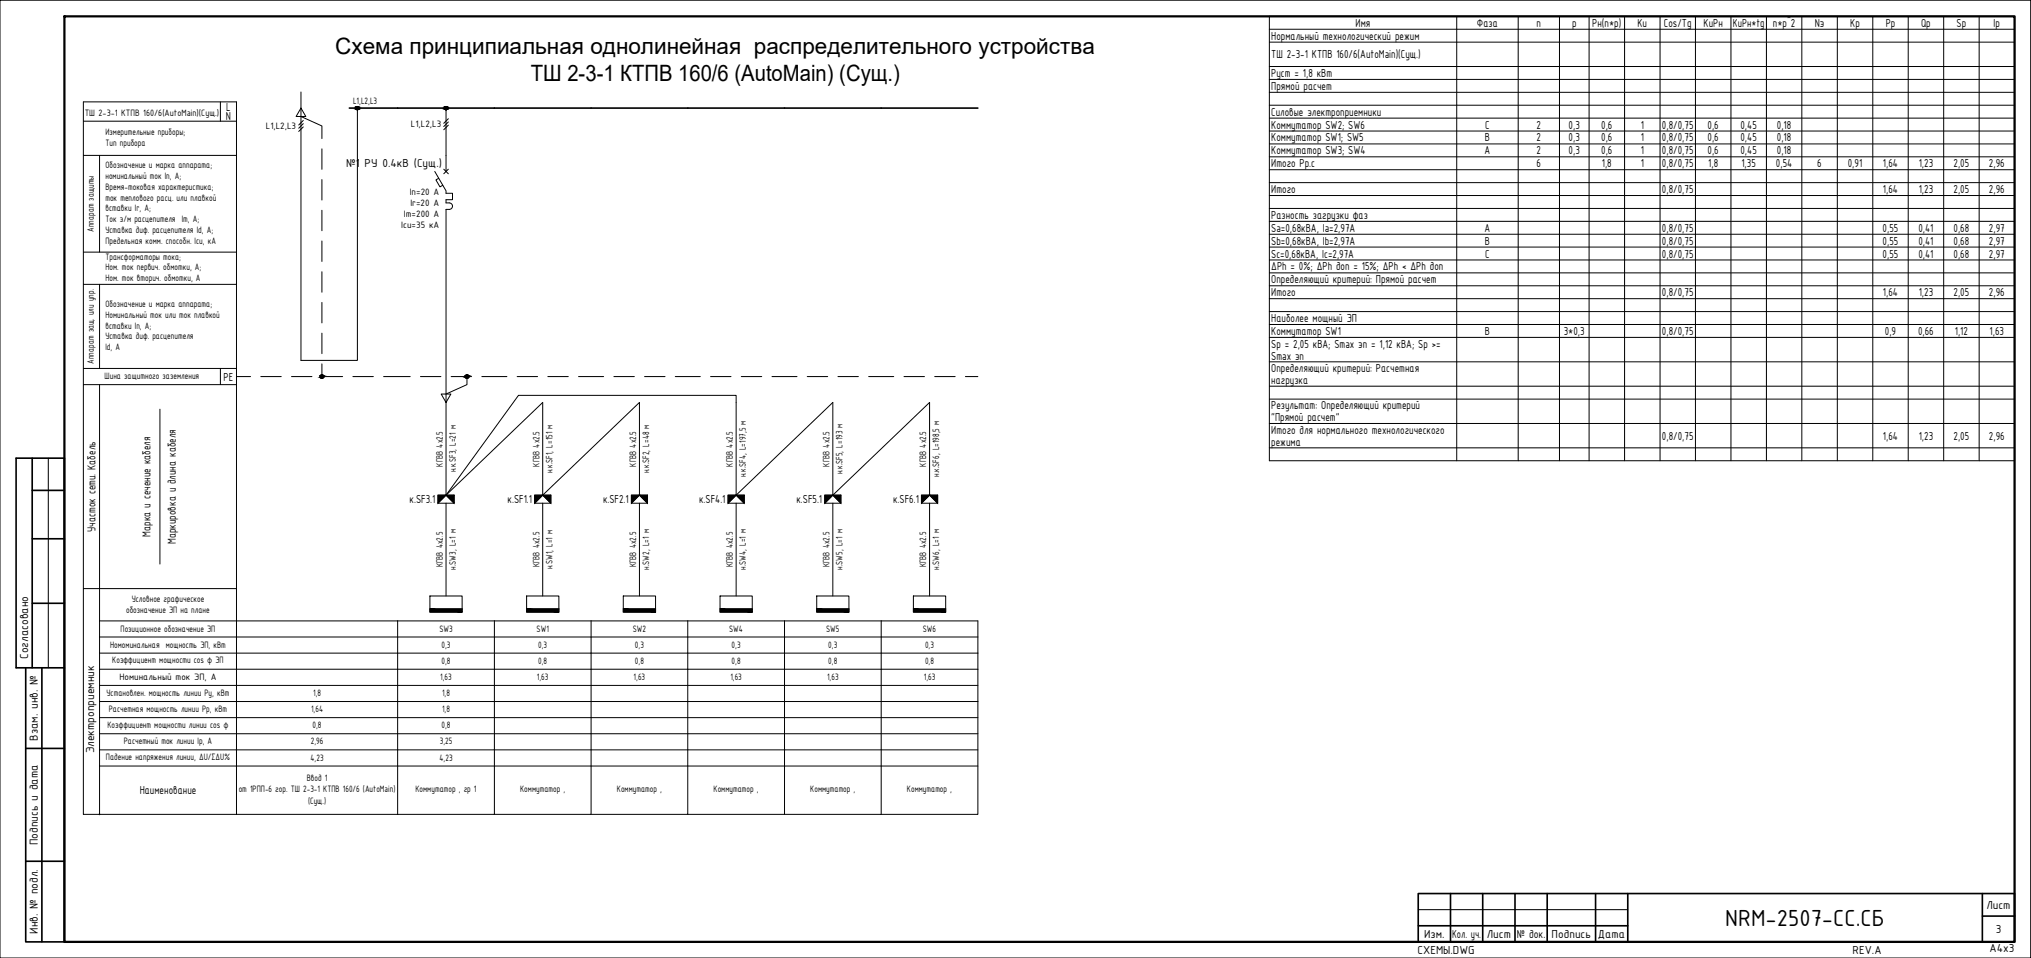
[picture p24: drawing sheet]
<svg xmlns="http://www.w3.org/2000/svg" width="630mm" height="297mm" viewBox="0 0 630 297" stroke-linecap="round" stroke-linejoin="round" font-family="sans-serif">
<defs><g id="words">
<text font-size="7.8" x="535.2" y="287">NRM-2507-СС.СБ</text>
<g font-size="7">
<text x="104" y="16.6">Схема принципиальная однолинейная распределительного устройства</text>
<text x="164.7" y="25">ТШ 2-3-1 КТПВ 160/6 (AutoMain) (Сущ.)</text>
</g>
<g font-size="3.9">
<text x="420.5" y="8.3">Имя</text>
<text x="458.2" y="8.3">Фаза</text>
<text x="476.7" y="8.3">n</text>
<text x="487.7" y="8.3">p</text>
<text x="494" y="8.3">Pн(n*p)</text>
<text x="508" y="8.3">Kи</text>
<text x="516.2" y="8.3">Cos/Tg</text>
<text x="528.5" y="8.3">KиРн</text>
<text x="537.6" y="8.3">KиРн*tg</text>
<text x="550" y="8.3">n*p^2</text>
<text x="563" y="8.3">Nэ</text>
<text x="574" y="8.3">Kp</text>
<text x="585" y="8.3">Pp</text>
<text x="596" y="8.3">Qp</text>
<text x="607" y="8.3">Sp</text>
<text x="618.5" y="8.3">Ip</text>
<text x="394.4" y="12.3">Нормальный технологический режим</text>
<text x="394.4" y="18.1">ТШ 2-3-1 КТПВ 160/6(AutoMain)(Сущ.)</text>
<text x="394.4" y="23.9">Pуст = 1,8 кВт</text>
<text x="394.4" y="27.9">Прямой расчет</text>
<text x="70.2" y="34.4">L</text>
<text x="394.4" y="35.9">Силовые электроприемники</text>
<text x="70.1" y="37.3">N</text>
<text x="394.4" y="39.9">Коммутатор SW2; SW6</text>
<text x="460.7" y="39.9">C</text>
<text x="476.7" y="39.9">2</text>
<text x="486.6" y="39.9">0,3</text>
<text x="496.7" y="39.9">0,6</text>
<text x="509" y="39.9">1</text>
<text x="515.6" y="39.9">0,8/0,75</text>
<text x="529.7" y="39.9">0,6</text>
<text x="539.9" y="39.9">0,45</text>
<text x="551.2" y="39.9">0,18</text>
<text x="394.4" y="43.9">Коммутатор SW1; SW5</text>
<text x="394.4" y="47.9">Коммутатор SW3; SW4</text>
<text x="460.5" y="47.9">A</text>
<text x="460.7" y="43.9">B</text>
<text x="476.7" y="43.9">2</text>
<text x="476.7" y="47.9">2</text>
<text x="486.6" y="43.9">0,3</text>
<text x="486.6" y="47.9">0,3</text>
<text x="496.7" y="43.9">0,6</text>
<text x="496.7" y="47.9">0,6</text>
<text x="509" y="43.9">1</text>
<text x="509" y="47.9">1</text>
<text x="515.6" y="43.9">0,8/0,75</text>
<text x="515.6" y="47.9">0,8/0,75</text>
<text x="529.7" y="43.9">0,6</text>
<text x="529.7" y="47.9">0,6</text>
<text x="539.9" y="43.9">0,45</text>
<text x="539.9" y="47.9">0,45</text>
<text x="551.2" y="43.9">0,18</text>
<text x="551.2" y="47.9">0,18</text>
<text x="107.4" y="51.8">№1</text>
<text x="113.1" y="51.8">РУ 0.4кВ (Сущ.)</text>
<text x="394.4" y="51.9">Итого Рр.с</text>
<text x="476.7" y="51.9">6</text>
<text x="496.9" y="51.9">1,8</text>
<text x="509" y="51.9">1</text>
<text x="515.6" y="51.9">0,8/0,75</text>
<text x="529.9" y="51.9">1,8</text>
<text x="540.2" y="51.9">1,35</text>
<text x="550.9" y="51.9">0,54</text>
<text x="563.8" y="51.9">6</text>
<text x="573.2" y="51.9">0,91</text>
<text x="584.1" y="51.9">1,64</text>
<text x="595.2" y="51.9">1,23</text>
<text x="606" y="51.9">2,05</text>
<text x="617" y="51.9">2,96</text>
<text x="394.4" y="59.9">Итого</text>
<text x="515.6" y="59.9">0,8/0,75</text>
<text x="584.1" y="59.9">1,64</text>
<text x="595.2" y="59.9">1,23</text>
<text x="606" y="59.9">2,05</text>
<text x="617" y="59.9">2,96</text>
<text x="394.4" y="67.9">Разность загрузки фаз</text>
<text x="394.4" y="71.9">Sa=0,68кВА, Ia=2,97А</text>
<text x="460.5" y="71.9">A</text>
<text x="515.6" y="71.9">0,8/0,75</text>
<text x="584" y="71.9">0,55</text>
<text x="595.1" y="71.9">0,41</text>
<text x="606" y="71.9">0,68</text>
<text x="617" y="71.9">2,97</text>
<text x="394.4" y="75.9">Sb=0,68кВА, Ib=2,97А</text>
<text x="460.7" y="75.9">B</text>
<text x="515.6" y="75.9">0,8/0,75</text>
<text x="584" y="75.9">0,55</text>
<text x="595.1" y="75.9">0,41</text>
<text x="606" y="75.9">0,68</text>
<text x="617" y="75.9">2,97</text>
<text x="394.4" y="79.9">Sc=0,68кВА, Ic=2,97А</text>
<text x="394.4" y="83.9">ΔPh = 0%; ΔPh доп = 15%; ΔPh &lt; ΔPh доп</text>
<text x="460.7" y="79.9">C</text>
<text x="515.6" y="79.9">0,8/0,75</text>
<text x="584" y="79.9">0,55</text>
<text x="595.1" y="79.9">0,41</text>
<text x="606" y="79.9">0,68</text>
<text x="617" y="79.9">2,97</text>
<text x="394.4" y="87.9">Определяющий критерий: Прямой расчет</text>
<text x="394.4" y="91.9">Итого</text>
<text x="515.6" y="91.9">0,8/0,75</text>
<text x="584.1" y="91.9">1,64</text>
<text x="595.2" y="91.9">1,23</text>
<text x="606" y="91.9">2,05</text>
<text x="617" y="91.9">2,96</text>
<text x="394.4" y="99.9">Наиболее мощный ЭП</text>
<text x="394.4" y="103.9">Коммутатор SW1</text>
<text x="394.4" y="107.8">Sр = 2,05 кВА; Smax эп = 1,12 кВА; Sр &gt;=</text>
<text x="460.7" y="103.9">B</text>
<text x="485.1" y="103.9">3*0,3</text>
<text x="515.6" y="103.9">0,8/0,75</text>
<text x="584.7" y="103.9">0,9</text>
<text x="595" y="103.9">0,66</text>
<text x="606.4" y="103.9">1,12</text>
<text x="617.2" y="103.9">1,63</text>
<text x="394.4" y="111.5">Smax эп</text>
<text x="69.4" y="118">PE</text>
<text x="394.4" y="115.3">Определяющий критерий: Расчетная</text>
<text x="394.4" y="119.1">нагрузка</text>
<text x="394.4" y="126.9">Результат: Определяющий критерий</text>
<text x="394.4" y="130.6">&quot;Прямой расчет&quot;</text>
<text x="394.4" y="134.5">Итого для нормального технологического</text>
<text x="515.6" y="136.3">0,8/0,75</text>
<text x="584.1" y="136.3">1,64</text>
<text x="595.2" y="136.3">1,23</text>
<text x="606" y="136.3">2,05</text>
<text x="617" y="136.3">2,96</text>
<text x="394.4" y="138.2">режима</text>
<text x="127.1" y="156">к.SF3.1</text>
<text x="157.5" y="156">к.SF1.1</text>
<text x="187.1" y="156">к.SF2.1</text>
<text x="216.9" y="156">к.SF4.1</text>
<text x="247.1" y="156">к.SF5.1</text>
<text x="277.1" y="156">к.SF6.1</text>
<text x="29.6" y="164.9" transform="rotate(-90 29.6 164.9)">Участок сети. Кабель</text>
<text x="46.7" y="166.4" transform="rotate(-90 46.7 166.4)">Марка и сечение кабеля</text>
<text x="54.5" y="168.7" transform="rotate(-90 54.5 168.7)">Маркировка и длина кабеля</text>
<text x="8.7" y="204.3" transform="rotate(-90 8.7 204.3)">Согласовано</text>
<text x="11.7" y="229.7" transform="rotate(-90 11.7 229.7)">Взам. инв. №</text>
<text x="29.3" y="233.6" transform="rotate(-90 29.3 233.6)">Электроприемник</text>
<text x="43.3" y="246.3">Наименование</text>
<text x="11.7" y="262.1" transform="rotate(-90 11.7 262.1)">Подпись и дата</text>
<text x="616.2" y="281.8">Лист</text>
<text x="11.7" y="289.5" transform="rotate(-90 11.7 289.5)">Инв. № подл.</text>
<text x="441.8" y="290.8">Изм.</text>
<text x="450.5" y="290.8">Кол. уч.</text>
<text x="461.2" y="290.8">Лист</text>
<text x="470.5" y="290.8">№ док.</text>
<text x="481.4" y="290.8">Подпись</text>
<text x="495.7" y="290.8">Дата</text>
<text x="619.1" y="289.3">3</text>
<text x="439.7" y="295.8">СХЕМЫ.DWG</text>
<text x="574.7" y="295.8">REV.А</text>
<text x="617.2" y="295.3">A4х3</text>
</g>
<g font-size="3.1">
<text x="26.3" y="35.8">ТШ 2-3-1 КТПВ 160/6(AutoMain)(Сущ.)</text>
<text x="109.5" y="32.1">L1,L2,L3</text>
<text x="32.7" y="41.9">Измерительные приборы;</text>
<text x="82.5" y="39.9">L1,L2,L3</text>
<text x="127.5" y="39.4">L1,L2,L3</text>
<text x="32.7" y="45.2">Тип прибора</text>
<text x="32.7" y="52.2">Обозначение и марка аппарата;</text>
<text x="32.7" y="55.5">номинальный ток In, A;</text>
<text x="32.7" y="58.9">Время-токовая характеристика;</text>
<text x="32.7" y="62.2">ток теплового расц. или плавкой</text>
<text x="32.7" y="65.5">вставки Ir, A;</text>
<text x="127.1" y="60.6">In=20 А</text>
<text x="127.3" y="64">Ir=20 А</text>
<text x="29.1" y="71.9" transform="rotate(-90 29.1 71.9)">Аппарат защиты</text>
<text x="32.7" y="68.8">Ток э/м расцепителя Im, А;</text>
<text x="124.5" y="70.6">Icu=35 кА</text>
<text x="125.3" y="67.3">Im=200 А</text>
<text x="32.7" y="72.2">Уставка диф. расцепителя Id, А;</text>
<text x="32.7" y="75.5">Предельная комм. способн. Icu, кА</text>
<text x="32.7" y="80.5">Трансформаторы тока;</text>
<text x="32.7" y="83.9">Ном. ток первич. обмотки, А;</text>
<text x="32.7" y="87.2">Ном. ток вторич. обмотки, А</text>
<text x="32.7" y="95.2">Обозначение и марка аппарата;</text>
<text x="32.7" y="98.5">Номинальный ток или ток плавкой</text>
<text x="32.7" y="101.9">вставки In, A;</text>
<text x="32.7" y="105.2">Уставка диф. расцепителя</text>
<text x="29.1" y="112.8" transform="rotate(-90 29.1 112.8)">Аппарат защ. или упр.</text>
<text x="32.7" y="108.5">Id, А</text>
<text x="32.4" y="117.6">Шина защитного заземления</text>
<text x="137.4" y="144.7" transform="rotate(-90 137.4 144.7)">КГВВ 4х2.5</text>
<text x="141.4" y="146.5" transform="rotate(-90 141.4 146.5)">н.к.SF3, L=21 м</text>
<text x="167.4" y="144.7" transform="rotate(-90 167.4 144.7)">КГВВ 4х2.5</text>
<text x="171.4" y="146.7" transform="rotate(-90 171.4 146.7)">н.к.SF1, L=151 м</text>
<text x="197.4" y="144.7" transform="rotate(-90 197.4 144.7)">КГВВ 4х2.5</text>
<text x="201.4" y="146.7" transform="rotate(-90 201.4 146.7)">н.к.SF2, L=48 м</text>
<text x="227.4" y="144.7" transform="rotate(-90 227.4 144.7)">КГВВ 4х2.5</text>
<text x="231.4" y="148" transform="rotate(-90 231.4 148)">н.к.SF4, L=197,5 м</text>
<text x="257.4" y="144.7" transform="rotate(-90 257.4 144.7)">КГВВ 4х2.5</text>
<text x="261.4" y="147.1" transform="rotate(-90 261.4 147.1)">н.к.SF5, L=193 м</text>
<text x="287.4" y="144.7" transform="rotate(-90 287.4 144.7)">КГВВ 4х2.5</text>
<text x="291.4" y="147.9" transform="rotate(-90 291.4 147.9)">н.к.SF6, L=198,5 м</text>
<text x="137.4" y="175.9" transform="rotate(-90 137.4 175.9)">КГВВ 4х2.5</text>
<text x="141.4" y="176.7" transform="rotate(-90 141.4 176.7)">н.SW3, L=1 м</text>
<text x="167.4" y="175.9" transform="rotate(-90 167.4 175.9)">КГВВ 4х2.5</text>
<text x="171.4" y="176.5" transform="rotate(-90 171.4 176.5)">н.SW1, L=1 м</text>
<text x="197.4" y="175.9" transform="rotate(-90 197.4 175.9)">КГВВ 4х2.5</text>
<text x="201.4" y="176.7" transform="rotate(-90 201.4 176.7)">н.SW2, L=1 м</text>
<text x="227.4" y="175.9" transform="rotate(-90 227.4 175.9)">КГВВ 4х2.5</text>
<text x="231.4" y="176.8" transform="rotate(-90 231.4 176.8)">н.SW4, L=1 м</text>
<text x="257.4" y="175.9" transform="rotate(-90 257.4 175.9)">КГВВ 4х2.5</text>
<text x="261.4" y="176.7" transform="rotate(-90 261.4 176.7)">н.SW5, L=1 м</text>
<text x="287.4" y="175.9" transform="rotate(-90 287.4 175.9)">КГВВ 4х2.5</text>
<text x="291.4" y="176.7" transform="rotate(-90 291.4 176.7)">н.SW6, L=1 м</text>
<text x="39.1" y="190">обозначение ЭП на плане</text>
<text x="40.9" y="186.7">Условное графическое</text>
<text x="37.4" y="195.9">Позиционное обозначение ЭП</text>
<text x="136.3" y="196">SW3</text>
<text x="166.5" y="196">SW1</text>
<text x="196.3" y="196">SW2</text>
<text x="226.2" y="196">SW4</text>
<text x="256.3" y="196">SW5</text>
<text x="286.3" y="196">SW6</text>
<text x="34.2" y="200.8">Номоминальная мощность ЭП, кВт</text>
<text x="137" y="200.8">0,3</text>
<text x="167" y="200.8">0,3</text>
<text x="197" y="200.8">0,3</text>
<text x="227" y="200.8">0,3</text>
<text x="257" y="200.8">0,3</text>
<text x="287" y="200.8">0,3</text>
<text x="34.8" y="205.7">Коэффициент мощности cos φ ЭП</text>
<text x="137" y="205.8">0,8</text>
<text x="167" y="205.8">0,8</text>
<text x="197" y="205.8">0,8</text>
<text x="227" y="205.8">0,8</text>
<text x="257" y="205.8">0,8</text>
<text x="287" y="205.8">0,8</text>
<text x="33" y="215.7">Установлен. мощность линии Ру, кВт</text>
<text x="37.1" y="210.8">Номинальный ток ЭП, А</text>
<text x="97.1" y="215.8">1,8</text>
<text x="136.6" y="210.8">1,63</text>
<text x="137.1" y="215.8">1,8</text>
<text x="166.6" y="210.8">1,63</text>
<text x="196.6" y="210.8">1,63</text>
<text x="226.6" y="210.8">1,63</text>
<text x="256.6" y="210.8">1,63</text>
<text x="286.6" y="210.8">1,63</text>
<text x="33.8" y="220.7">Расчетная мощность линии Рр, кВт</text>
<text x="96.5" y="220.8">1,64</text>
<text x="137.1" y="220.8">1,8</text>
<text x="33.3" y="225.7">Коэффициент мощности линии cos φ</text>
<text x="97" y="225.8">0,8</text>
<text x="137" y="225.8">0,8</text>
<text x="38.4" y="230.7">Расчетный ток линии Ip, А</text>
<text x="96.4" y="230.8">2,96</text>
<text x="136.4" y="230.8">3,25</text>
<text x="32.9" y="235.7">Падение напряжения линии, ΔU/ΣΔU%</text>
<text x="96.3" y="235.8">4,23</text>
<text x="136.3" y="235.8">4,23</text>
<text x="74" y="245.7">от 1РПП-6 гор. ТШ 2-3-1 КТПВ 160/6 (AutoMain)</text>
<text x="95.2" y="242.2">Ввод 1</text>
<text x="128.9" y="245.7">Коммутатор , гр 1</text>
<text x="161.4" y="245.7">Коммутатор ,</text>
<text x="191.4" y="245.7">Коммутатор ,</text>
<text x="221.4" y="245.7">Коммутатор ,</text>
<text x="251.4" y="245.7">Коммутатор ,</text>
<text x="281.4" y="245.7">Коммутатор ,</text>
<text x="95.6" y="249.2">(Сущ.)</text>
</g>
</g></defs>
<!-- layer: 0 -->
<g fill="none" stroke="#000" stroke-width=".31">
<path d="M393.8 5.1h231.2v137.8h-231.2zM393.8 9.1h231.2M393.8 13.1h231.2M451.9 5.1v137.8M471 5.1v137.8M483.8 5.1v137.8M493 5.1v137.8M504 5.1v137.8M515 5.1v137.8M526 5.1v137.8M537 5.1v137.8M548 5.1v137.8"/>
<path d="M559 5.1v137.8M570 5.1v137.8M581 5.1v137.8M592 5.1v137.8M603 5.1v137.8M614 5.1v137.8M25.9 37.6h47.5M68.4 31.6v6M94.1 38.3l-1.4 1.5M94.1 37.3l-1.4 1.5M94.1 39.4l-1.4 1.4M139.1 37.8l-1.4 1.4"/>
<path d="M139.1 36.8l-1.4 1.4M139.1 38.8l-1.4 1.4M393.8 20.6h231.2M393.8 24.6h231.2M393.8 28.6h231.2M393.8 32.6h231.2M393.8 36.6h231.2M25.9 48.2h47.5M30.9 48.2v30M393.8 40.6h231.2M393.8 44.6h231.2M393.8 48.6h231.2"/>
<path d="M393.8 52.6h231.2M393.8 56.6h231.2M25.9 78.2h47.5M393.8 60.6h231.2M393.8 64.6h231.2M393.8 68.6h231.2M393.8 72.6h231.2M393.8 76.6h231.2M25.9 88.2h47.5M30.9 88.2v26M393.8 80.6h231.2M393.8 84.6h231.2"/>
<path d="M393.8 88.6h231.2M393.8 92.6h231.2M393.8 96.6h231.2M25.9 119.3h47.5M25.9 114.2h47.5M30.9 119.3v133.2M68.4 114.2v5.1M393.8 100.6h231.2M393.8 104.6h231.2M393.8 112.2h231.2M393.8 119.7h231.2M49.6 126.9v48"/>
<path d="M168.4 124.8l-30 28.7 22.4-30.9h67.6v2.2M198.4 124.8l-30 28.7M258.4 124.8l-30 28.7M288.4 124.8l-30 28.7M393.8 123.7h231.2M393.8 131.3h231.2M393.8 138.9h231.2M25.9 182.5h47.5M30.9 192.5h272.5v10M30.9 197.5h272.5M123.4 192.5v60M153.4 192.5v60h-30"/>
<path d="M183.4 192.5v60h-30M213.4 192.5v60h-30M243.4 192.5v60h-30M273.4 192.5v60h-30M30.9 217.5h272.5M30.9 202.5h272.5M30.9 207.5h272.5M30.9 212.5h272.5M303.4 217.5v35h-30M303.4 207.5v10M303.4 202.5v5M30.9 222.5h272.5"/>
<path d="M30.9 232.5h272.5M30.9 237.5h272.5M30.9 227.5h272.5M73.4 252.5v-220.9h-47.5v220.9h97.5"/>
</g>
<circle cx="30.9" cy="252.5" r=".11" fill="#000" stroke="#000" stroke-width=".31"/>
<path d="M108.4 33.5h195" fill="none" stroke="#000" stroke-width=".51"/>
<g fill="none" stroke="#000" stroke-width=".31">
<path d="M93.4 28.5v83.2h17.5v-78.2M93.4 33.5l1.5 2.6h-3zM93.4 36.1l6.5 3v3.9M138.4 33.5v19.7M99.9 46.2v6.3M99.9 55.7v6.3M134.9 53.2l3.5 6v.7h2v2h-2v1h1a1.01 1.01 0 0 1 1 1 1.01 1.01 0 0 1-1 1h-1v59.9M136.1 55.3l-.9 .5 1.3 2.1 .9-.5M137.7 52.5l1.4 1.4M139.1 52.5l-1.4 1.4M99.9 65.2v6.4M99.9 74.7v6.4"/>
<path d="M99.9 84.3v6.3M99.9 93.8v6.3M73.4 116.8h4.3M80.9 116.8h6.3M90.4 116.8h6.4M99.9 103.3v6.4M99.9 112.8v4M99.9 116.8h6.4M109.5 116.8h6.3M119 116.8h8.3M130.4 116.8h6.4M140 116.8h6.3"/>
<path d="M144.9 116.8v2.5l-6.5 2.9M149.5 116.8h7.7M160.4 116.8h6.4M169.9 116.8h6.4M179.5 116.8h7.8M190.4 116.8h6.4M200 116.8h6.3M209.5 116.8h7.8M220.4 116.8h6.4M230 116.8h6.3M239.5 116.8h7.7M250.4 116.8h6.4"/>
<path d="M259.9 116.8h6.4M269.5 116.8h7.8M280.4 116.8h6.4M290 116.8h6.3M299.5 116.8h3.9M136.9 122.2h3l-1.5 2.6zM138.4 124.8v28.7M168.4 124.8v28.7M198.4 124.8v28.7M228.4 124.8v28.7M258.4 124.8v28.7M288.4 124.8v28.7"/>
<path d="M135.9 153.5h5v2.5l-2.5-2.5-2.5 2.5zM135.9 156h5M138.4 156v28.8M165.9 153.5h5v2.5l-2.5-2.5-2.5 2.5zM165.9 156h5M168.4 156v28.8M195.9 153.5h5v2.5l-2.5-2.5-2.5 2.5zM195.9 156h5M198.4 156v28.8M225.9 153.5h5v2.5l-2.5-2.5-2.5 2.5zM225.9 156h5M228.4 156v28.8"/>
<path d="M255.9 153.5h5v2.5l-2.5-2.5-2.5 2.5zM255.9 156h5M258.4 156v28.8M285.9 153.5h5v2.5l-2.5-2.5-2.5 2.5zM285.9 156h5M288.4 156v28.8M133.4 184.8h10v5h-10zM133.4 188.8h10M163.4 184.8h10v5h-10zM163.4 188.8h10M193.4 184.8h10v5h-10zM193.4 188.8h10"/>
<path d="M223.4 184.8h10v5h-10zM223.4 188.8h10M253.4 184.8h10v5h-10zM253.4 188.8h10M283.4 184.8h10v5h-10zM283.4 188.8h10"/>
<circle cx="110.9" cy="33.5" r=".5"/>
<circle cx="138.4" cy="33.5" r=".5"/>
<circle cx="99.9" cy="116.8" r=".5"/>
<circle cx="144.9" cy="116.8" r=".5"/>
</g>
<g fill="#000" stroke="#000" stroke-width=".31">
<path d="M110.8 34h.1zM110.8 34h.2zM138.3 34h.1zM138.3 34h.2zM99.8 117.2h.1zM99.8 117.2h.2zM144.8 117.2h.1zM144.8 117.2h.2zM135.9 153.5h2.5l-2.5 2.5zM138.4 153.5h2.5v2.5zM165.9 153.5h2.5l-2.5 2.5zM168.4 153.5h2.5v2.5z"/>
<path d="M195.9 153.5h2.5l-2.5 2.5zM198.4 153.5h2.5v2.5zM225.9 153.5h2.5l-2.5 2.5zM228.4 153.5h2.5v2.5zM255.9 153.5h2.5l-2.5 2.5zM258.4 153.5h2.5v2.5zM285.9 153.5h2.5l-2.5 2.5zM288.4 153.5h2.5v2.5z"/>
<path d="M110.8 33h.2zM110.8 33h.2z"/>
<path d="M110.8 33h.2zM110.7 33h.3z"/>
<path d="M110.7 33l.4 .1zM110.7 33.1h.4z"/>
<path d="M110.7 34h.3zM110.7 34h.3z"/>
<path d="M110.7 33.1h.4zM110.6 33.1h.5z"/>
<path d="M110.7 34h.4zM110.7 34h.3z"/>
<path d="M110.6 33.1h.6zM110.6 33.1h.6z"/>
<path d="M110.6 34h.5zM110.6 34h.5z"/>
<path d="M110.6 33.1h.6zM110.6 33.1h.6z"/>
<path d="M110.6 33.9h.6zM110.6 33.9l.5 .1z"/>
<path d="M110.6 33.1l.6 .1zM110.6 33.1l.6 .1z"/>
<path d="M110.5 33.9h.7zM110.5 33.9h.7z"/>
<path d="M110.5 33.2h.8zM110.5 33.2h.8z"/>
<path d="M110.5 33.9h.7zM110.5 33.9h.7z"/>
<path d="M110.5 33.2l.8 .1zM110.5 33.2l.8 .1z"/>
<path d="M110.5 33.8h.8zM110.5 33.8l.7 .1z"/>
<path d="M110.4 33.3h.9zM110.4 33.3h.9z"/>
<path d="M110.4 33.8h.9zM110.4 33.8h.9z"/>
<path d="M110.4 33.3h.9zM110.4 33.3h.9z"/>
<path d="M110.4 33.7h.9zM110.4 33.7l.9 .1z"/>
<path d="M110.4 33.3l.9 .1zM110.4 33.4h.9z"/>
<path d="M110.4 33.4h1zM110.4 33.4h1z"/>
<path d="M110.4 33.7h.9zM110.4 33.7h.9z"/>
<path d="M110.4 33.4l1 .1zM110.4 33.4l1 .1z"/>
<path d="M110.4 33.5h1zM110.4 33.5h1z"/>
<path d="M110.4 33.6h1zM110.4 33.6h1z"/>
<path d="M110.4 33.6l1 .1zM110.4 33.6l1 .1z"/>
<path d="M110.4 33.7h1zM110.4 33.7h.9z"/>
<path d="M110.4 33.5h1zM110.4 33.5l1 .1z"/>
<path d="M138.3 33h.2zM138.3 33h.2z"/>
<path d="M138.3 33h.2zM138.2 33h.3z"/>
<path d="M138.2 33l.4 .1zM138.2 33.1h.4z"/>
<path d="M138.2 34h.3zM138.2 34h.3z"/>
<path d="M138.2 33.1h.4zM138.1 33.1h.5z"/>
<path d="M138.2 34h.4zM138.2 34h.3z"/>
<path d="M138.1 33.1h.6zM138.1 33.1h.6z"/>
<path d="M138.1 34h.5zM138.1 34h.5z"/>
<path d="M138.1 33.1h.6zM138 33.1h.7z"/>
<path d="M138.1 33.9h.6zM138.1 33.9l.5 .1z"/>
<path d="M138 33.1l.7 .1zM138 33.1l.7 .1z"/>
<path d="M138 33.9h.7zM138 33.9h.7z"/>
<path d="M138 33.2h.7zM138 33.2h.7z"/>
<path d="M138 33.9h.7zM138 33.9h.7z"/>
<path d="M138 33.2l.8 .1zM138 33.2l.8 .1z"/>
<path d="M138 33.8h.8zM138 33.8l.7 .1z"/>
<path d="M137.9 33.3h.9zM137.9 33.3h.9z"/>
<path d="M137.9 33.8h.9zM137.9 33.8h.9z"/>
<path d="M137.9 33.3h.9zM137.9 33.3h.9z"/>
<path d="M137.9 33.7h.9zM137.9 33.7l.9 .1z"/>
<path d="M137.9 33.3l1 .1zM137.9 33.3l1 .1z"/>
<path d="M137.9 33.7h.9zM137.9 33.7h.9z"/>
<path d="M137.9 33.4h1zM137.9 33.4h1z"/>
<path d="M137.9 33.4l1 .1zM137.9 33.4l1 .1z"/>
<path d="M137.9 33.6l1 .1zM137.9 33.6l1 .1z"/>
<path d="M137.9 33.7h1zM137.9 33.7h.9z"/>
<path d="M137.9 33.5h1zM137.9 33.5h1z"/>
<path d="M137.9 33.5l1 .1zM137.9 33.5l1 .1z"/>
<path d="M137.9 33.6h1zM137.9 33.6h1z"/>
<path d="M99.8 116.3h.2zM99.8 116.3h.2z"/>
<path d="M99.8 116.3h.2zM99.7 116.3h.3z"/>
<path d="M99.7 116.3h.4zM99.7 116.3h.4z"/>
<path d="M99.7 117.2h.3zM99.7 117.2h.3z"/>
<path d="M99.7 116.3h.4zM99.6 116.3h.5z"/>
<path d="M99.7 117.2h.4zM99.7 117.2h.3z"/>
<path d="M99.6 116.3h.6zM99.6 116.3h.6z"/>
<path d="M99.6 117.2h.5zM99.6 117.2h.5z"/>
<path d="M99.6 116.3l.6 .1zM99.6 116.3l.6 .1z"/>
<path d="M99.6 117.2h.6zM99.6 117.2h.5z"/>
<path d="M99.5 116.4h.7zM99.5 116.4h.7z"/>
<path d="M99.5 117.1h.7zM99.5 117.1l.7 .1z"/>
<path d="M99.5 116.4h.8zM99.5 116.4h.8z"/>
<path d="M99.5 117.1h.7zM99.5 117.1h.7z"/>
<path d="M99.5 116.4l.8 .1zM99.4 116.5h.9z"/>
<path d="M99.5 117.1h.8zM99.5 117.1h.7z"/>
<path d="M99.4 116.5h.9zM99.4 116.5h.9z"/>
<path d="M99.5 117h.8zM99.5 117l.8 .1z"/>
<path d="M99.4 116.5l.9 .1zM99.4 116.5l.9 .1z"/>
<path d="M99.4 117h.9zM99.4 117h.9z"/>
<path d="M99.4 116.6h1zM99.4 116.6h1z"/>
<path d="M99.4 117h.9zM99.4 117h.9z"/>
<path d="M99.4 116.6l1 .1zM99.4 116.6l1 .1z"/>
<path d="M99.4 116.7h1zM99.4 116.7h1z"/>
<path d="M99.4 116.8l1 .1zM99.4 116.8l1 .1z"/>
<path d="M99.4 116.9h1zM99.4 116.9l.9 .1z"/>
<path d="M99.4 116.7l1 .1zM99.4 116.7l1 .1z"/>
<path d="M99.4 116.8h1zM99.4 116.8h1z"/>
<path d="M99.4 116.8h1zM99.4 116.8h1z"/>
<path d="M144.8 116.3h.2zM144.8 116.3h.2z"/>
<path d="M144.8 116.3h.2zM144.7 116.3h.3z"/>
<path d="M144.7 116.3h.4zM144.7 116.3h.4z"/>
<path d="M144.7 117.2h.3zM144.7 117.2h.3z"/>
<path d="M144.7 116.3h.4zM144.6 116.3h.5z"/>
<path d="M144.7 117.2h.4zM144.7 117.2h.3z"/>
<path d="M144.6 116.3h.6zM144.6 116.3h.6z"/>
<path d="M144.6 117.2h.5zM144.6 117.2h.5z"/>
<path d="M144.6 116.3l.6 .1zM144.5 116.4h.7z"/>
<path d="M144.6 117.2h.6zM144.6 117.2h.5z"/>
<path d="M144.5 116.4h.7zM144.5 116.4h.7z"/>
<path d="M144.5 117.1h.7zM144.5 117.1l.7 .1z"/>
<path d="M144.5 116.4h.8zM144.5 116.4h.8z"/>
<path d="M144.5 117.1h.7zM144.5 117.1h.7z"/>
<path d="M144.5 116.4l.8 .1zM144.5 116.4l.8 .1z"/>
<path d="M144.5 117.1h.8zM144.5 117.1h.7z"/>
<path d="M144.4 116.5h.9zM144.4 116.5h.9z"/>
<path d="M144.5 117h.8zM144.5 117l.8 .1z"/>
<path d="M144.4 116.5l.9 .1zM144.4 116.5l.9 .1z"/>
<path d="M144.4 117h.9zM144.4 117h.9z"/>
<path d="M144.4 116.6h1zM144.4 116.6h1z"/>
<path d="M144.4 117h.9zM144.4 117h.9z"/>
<path d="M144.4 116.6l1 .1zM144.4 116.6l1 .1z"/>
<path d="M144.4 116.7h1zM144.4 116.7h1z"/>
<path d="M144.4 116.8l1 .1zM144.4 116.8l1 .1z"/>
<path d="M144.4 116.9h1zM144.4 116.9l.9 .1z"/>
<path d="M144.4 116.7l1 .1zM144.4 116.7l1 .1z"/>
<path d="M144.4 116.8h1zM144.4 116.8h1z"/>
<path d="M144.4 116.8h1zM144.4 116.8h1z"/>
<path d="M133.4 188.8l10 1v-1zM133.4 188.8l10 1h-10z"/>
<path d="M163.4 188.8l10 1v-1zM163.4 188.8l10 1h-10z"/>
<path d="M193.4 188.8l10 1v-1zM193.4 188.8l10 1h-10z"/>
<path d="M223.4 188.8l10 1v-1zM223.4 188.8l10 1h-10z"/>
<path d="M253.4 188.8l10 1v-1zM253.4 188.8l10 1h-10z"/>
<path d="M283.4 188.8l10 1v-1zM283.4 188.8l10 1h-10z"/>
</g>
<path d="M0 .1h630v296.9h-630z" fill="none" stroke="#000" stroke-width=".31"/>
<path d="M20 5.1h605v286.9h-605z" fill="none" stroke="#000" stroke-width=".7"/>
<path d="M10 142.1v65M10 152h10M10 167.1h10M10 187.1h10M8 207.1v84.9h12v-149.9h-15v65h15M13 207.1v84.9M8 232.1h12M8 267h12" fill="none" stroke="#000" stroke-width=".51"/>
<path d="M15 142.1v65" fill="none" stroke="#000" stroke-width=".31"/>
<!-- layer: 0 -->
<path d="M440 277.1h185v14.9h-185zM450 277.1v14.9M460 277.1v14.9M470 277.1v14.9M480 277.1v14.9M495 277.1v14.9M505 277.1v14.9M615 277.1v14.9M440 287h65M615 284h10" fill="none" stroke="#000" stroke-width=".51"/>
<!-- layer: Constr-Text -->
<path d="M440 282.1h65" fill="none" stroke="#000" stroke-width=".31"/>
<use href="#words"/>
</svg>
